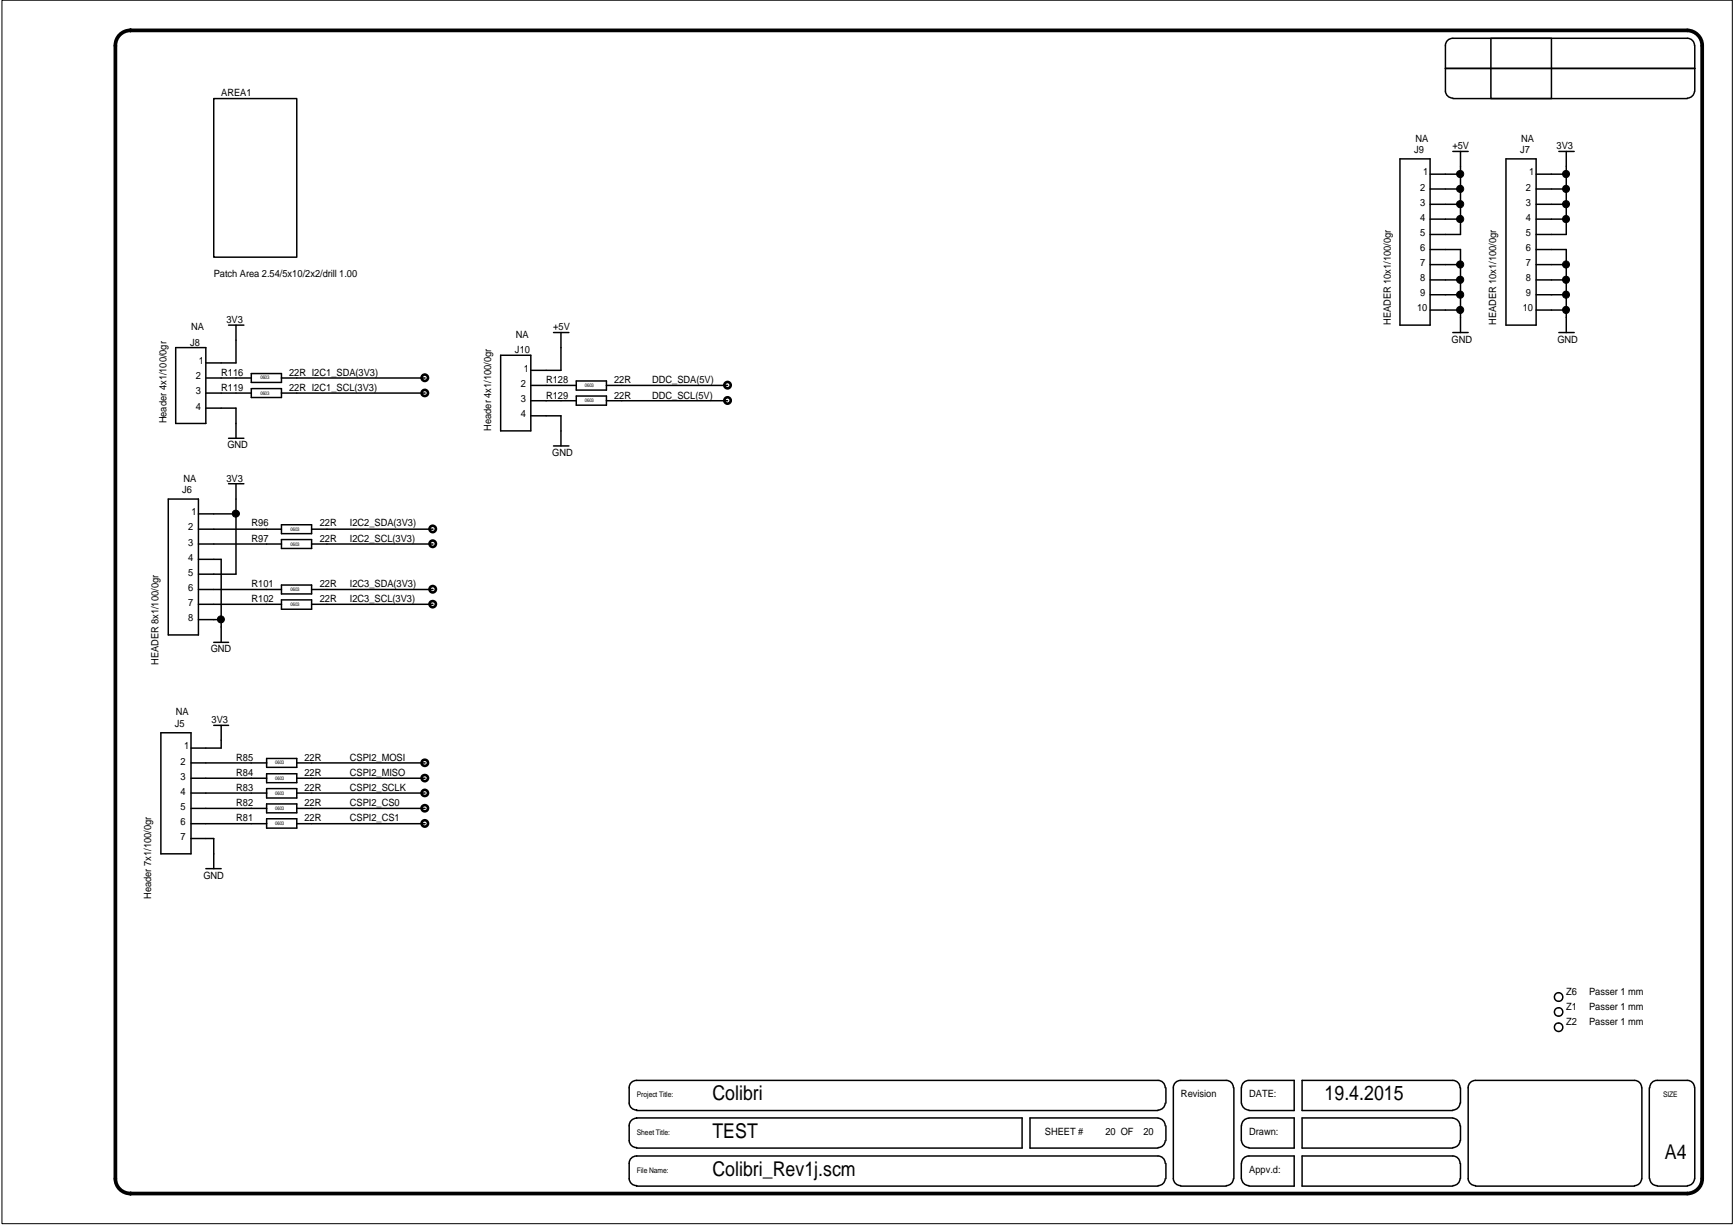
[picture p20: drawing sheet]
<svg xmlns="http://www.w3.org/2000/svg" width="297mm" height="210mm" viewBox="0 0 297 210" stroke-linecap="round" stroke-linejoin="round" font-family="sans-serif">
<defs><g id="words">
<g font-size="3.5">
<text x="122" y="188.5">Colibri</text>
<text x="226.9" y="188.5">19.4.2015</text>
<text x="122" y="194.9">TEST</text>
<text x="122" y="201.5">Colibri_Rev1j.scm</text>
<text x="285.2" y="198.6">A4</text>
</g>
<g font-size="1.7">
<text x="37.9" y="16.5">AREA1</text>
<text x="242.3" y="26.2">J9</text>
<text x="242.5" y="24.3">NA</text>
<text x="248.8" y="25.5">+5V</text>
<text x="260.4" y="26.2">J7</text>
<text x="260.6" y="24.3">NA</text>
<text x="266.7" y="25.5">3V3</text>
<text x="243.3" y="35.2">3</text>
<text x="243.3" y="32.7">2</text>
<text x="243.8" y="30.1">1</text>
<text x="261.4" y="35.2">3</text>
<text x="261.4" y="32.7">2</text>
<text x="262" y="30.1">1</text>
<text x="243.3" y="40.5">5</text>
<text x="243.3" y="37.8">4</text>
<text x="261.4" y="40.5">5</text>
<text x="261.4" y="37.8">4</text>
<text x="36.6" y="47.5">Patch Area 2.54/5x10/2x2/drill 1.00</text>
<text x="243.3" y="45.6">7</text>
<text x="243.3" y="43">6</text>
<text x="261.4" y="45.6">7</text>
<text x="261.4" y="43">6</text>
<text x="242.7" y="53.3">10</text>
<text x="243.3" y="50.8">9</text>
<text x="243.3" y="48.2">8</text>
<text x="260.9" y="53.3">10</text>
<text x="261.4" y="50.8">9</text>
<text x="261.4" y="48.2">8</text>
<text x="32.6" y="59.2">J8</text>
<text x="32.7" y="56.6">NA</text>
<text x="38.8" y="55.3">3V3</text>
<text x="88.4" y="57.9">NA</text>
<text x="94.7" y="56.6">+5V</text>
<text x="238.2" y="55.7" transform="rotate(-90 238.2 55.7)">HEADER 10x1/100/0gr</text>
<text x="248.7" y="58.7">GND</text>
<text x="256.3" y="55.7" transform="rotate(-90 256.3 55.7)">HEADER 10x1/100/0gr</text>
<text x="266.8" y="58.7">GND</text>
<text x="33.6" y="65">2</text>
<text x="34.1" y="62.4">1</text>
<text x="37.9" y="64.4">R116</text>
<text x="49.5" y="64.4">22R I2C1_SDA(3V3)</text>
<text x="88.2" y="60.5">J10</text>
<text x="89.7" y="63.8">1</text>
<text x="93.6" y="65.7">R128</text>
<text x="105.2" y="65.7">22R</text>
<text x="111.7" y="65.7">DDC_SDA(5V)</text>
<text x="33.6" y="67.6">3</text>
<text x="33.6" y="70.2">4</text>
<text x="37.9" y="66.9">R119</text>
<text x="49.5" y="66.9">22R I2C1_SCL(3V3)</text>
<text x="89.2" y="66.3">2</text>
<text x="89.2" y="68.9">3</text>
<text x="89.2" y="71.5">4</text>
<text x="93.6" y="68.3">R129</text>
<text x="105.2" y="68.3">22R</text>
<text x="111.7" y="68.3">DDC_SCL(5V)</text>
<text x="28.5" y="72.6" transform="rotate(-90 28.5 72.6)">Header 4x1/100/0gr</text>
<text x="38.9" y="76.8">GND</text>
<text x="84.2" y="73.8" transform="rotate(-90 84.2 73.8)">Header 4x1/100/0gr</text>
<text x="31.5" y="82.5">NA</text>
<text x="38.8" y="82.5">3V3</text>
<text x="94.6" y="78.1">GND</text>
<text x="31.2" y="84.4">J6</text>
<text x="32.8" y="88.3">1</text>
<text x="32.2" y="90.8">2</text>
<text x="32.2" y="93.5">3</text>
<text x="43.1" y="90.2">R96</text>
<text x="43.1" y="92.8">R97</text>
<text x="54.8" y="90.2">22R</text>
<text x="54.8" y="92.8">22R</text>
<text x="59.9" y="92.8">I2C2_SCL(3V3)</text>
<text x="59.9" y="90.2">I2C2_SDA(3V3)</text>
<text x="32.2" y="101.3">6</text>
<text x="32.2" y="98.6">5</text>
<text x="32.2" y="96.1">4</text>
<text x="43.1" y="100.6">R101</text>
<text x="54.8" y="100.6">22R</text>
<text x="59.9" y="100.6">I2C3_SDA(3V3)</text>
<text x="32.2" y="106.4">8</text>
<text x="32.2" y="103.8">7</text>
<text x="43.1" y="103.2">R102</text>
<text x="54.8" y="103.2">22R</text>
<text x="59.9" y="103.2">I2C3_SCL(3V3)</text>
<text x="27.2" y="114" transform="rotate(-90 27.2 114)">HEADER 8x1/100/0gr</text>
<text x="36.1" y="111.7">GND</text>
<text x="29.9" y="124.5">J5</text>
<text x="30.1" y="122.6">NA</text>
<text x="36.2" y="123.9">3V3</text>
<text x="30.9" y="131">2</text>
<text x="31.5" y="128.4">1</text>
<text x="40.5" y="130.4">R85</text>
<text x="52.2" y="130.4">22R</text>
<text x="59.9" y="130.4">CSPI2_MOSI</text>
<text x="30.9" y="133.6">3</text>
<text x="30.9" y="136.2">4</text>
<text x="40.5" y="132.9">R84</text>
<text x="40.5" y="135.6">R83</text>
<text x="52.2" y="132.9">22R</text>
<text x="52.2" y="135.6">22R</text>
<text x="59.9" y="132.9">CSPI2_MISO</text>
<text x="59.9" y="135.6">CSPI2_SCLK</text>
<text x="30.9" y="144">7</text>
<text x="30.9" y="141.4">6</text>
<text x="30.9" y="138.8">5</text>
<text x="40.5" y="138.1">R82</text>
<text x="40.5" y="140.7">R81</text>
<text x="52.2" y="138.1">22R</text>
<text x="52.2" y="140.7">22R</text>
<text x="59.9" y="138.1">CSPI2_CS0</text>
<text x="59.9" y="140.7">CSPI2_CS1</text>
<text x="25.9" y="154.1" transform="rotate(-90 25.9 154.1)">Header 7x1/100/0gr</text>
<text x="34.8" y="150.5">GND</text>
<text x="268.3" y="170.5">Z6</text>
<text x="268.3" y="173.1">Z1</text>
<text x="272.2" y="170.5">Passer 1 mm</text>
<text x="272.2" y="173.1">Passer 1 mm</text>
<text x="268.3" y="175.7">Z2</text>
<text x="272.2" y="175.7">Passer 1 mm</text>
<text x="202.3" y="188">Revision</text>
<text x="214" y="188">DATE:</text>
<text x="179" y="194.6">SHEET #</text>
<text x="189.4" y="194.6">20 OF</text>
<text x="195.9" y="194.6">20</text>
<text x="214" y="194.6">Drawn:</text>
<text x="214" y="201">Appv.d:</text>
</g>
<g font-size="1.3">
<text x="109.1" y="188">Project Title:</text>
<text x="284.9" y="188">SIZE</text>
<text x="109.1" y="194.4">Sheet Title:</text>
<text x="109.1" y="200.9">File Name:</text>
</g>
<g font-size=".9">
<text x="44.6" y="65">0603</text>
<text x="44.6" y="67.6">0603</text>
<text x="100.2" y="66.3">0603</text>
<text x="100.2" y="68.9">0603</text>
<text x="49.8" y="90.9">0603</text>
<text x="49.8" y="93.5">0603</text>
<text x="49.8" y="101.3">0603</text>
<text x="49.8" y="103.8">0603</text>
<text x="47.2" y="131">0603</text>
<text x="47.2" y="133.6">0603</text>
<text x="47.2" y="136.1">0603</text>
<text x="47.2" y="138.8">0603</text>
<text x="47.2" y="141.3">0603</text>
</g>
</g></defs>
<g fill="none" stroke="#000" stroke-width=".45">
<circle cx="72.8" cy="64.7" r=".55"/>
<circle cx="72.8" cy="67.3" r=".54"/>
<circle cx="124.6" cy="66" r=".55"/>
<circle cx="124.6" cy="68.6" r=".55"/>
<circle cx="74.1" cy="90.6" r=".55"/>
<circle cx="74.1" cy="93.2" r=".55"/>
<circle cx="74.1" cy="101" r=".55"/>
<circle cx="74.1" cy="103.5" r=".54"/>
<circle cx="72.8" cy="138.5" r=".54"/>
<circle cx="72.8" cy="130.7" r=".54"/>
<circle cx="72.8" cy="133.3" r=".54"/>
<circle cx="72.8" cy="135.9" r=".54"/>
<circle cx="72.8" cy="141.1" r=".55"/>
</g>
<g fill="none" stroke="#000" stroke-width=".26">
<path d="M36.6 16.9h14.2v27.2h-14.2zM247.6 11.7h42.7M248.9 16.9h40.1M255.4 6.6h10.4v10.3h-10.4zM290.3 7.8a1.23 1.23 0 0 0-1.3-1.2h-40.1a1.24 1.24 0 0 0-1.3 1.2v7.8a1.26 1.26 0 0 0 1.3 1.2M290.3 15.6a1.26 1.26 0 0 1-1.3 1.2M290.3 7.8v7.8M239.8 27.2h5.2v28.5h-5.2zM245 29.8h5.2M245 37.5h5.2M245 35h5.2M245 32.4h5.2"/>
<path d="M248.9 26h2.6M250.2 26v14.2h-5.2M258 27.2h5.1v28.5h-5.1zM263.1 29.8h5.2M263.1 37.5h5.2M263.1 35h5.2M263.1 32.4h5.2M267 26h2.7M268.3 26v14.2h-5.2M30.1 59.6h5.2v13h-5.2zM39.2 55.7h2.6M40.4 55.7v6.5h-5.1"/>
<path d="M94.8 57h2.6M96.1 57v6.5h-5.2M245 48h5.2M245 42.8h5.2v14.2M245 45.3h5.2M245 53.1h5.2M245 50.5h5.2M248.9 57h2.6M263.1 48h5.2M263.1 45.3h5.2M263.1 42.8h5.2v14.2M263.1 53.1h5.2"/>
<path d="M263.1 50.5h5.2M267 57h2.7M35.3 69.9h5.1v5.2M35.3 67.4h7.7M35.3 64.8h7.7M39.2 75.1h2.6M43 64h5.2v1.5h-5.2zM43 66.6h5.2v1.5h-5.2zM48.2 67.4h24.6M48.2 64.8h24.6M85.8 60.9h5.1v12.9h-5.1zM90.9 66h7.8"/>
<path d="M90.9 68.7h7.8M90.9 71.2h5.2v5.2M94.8 76.4h2.6M98.7 65.3h5.2v1.5h-5.2zM98.7 67.9h5.2v1.5h-5.2zM103.9 66h20.7M103.9 68.7h20.7M28.8 85.5h5.2v23.3h-5.2zM34 95.8h3.9v14.3M34 88.1h6.4M34 93.2h14.2M34 90.7h14.2"/>
<path d="M39.2 82.9h2.6M40.4 82.9v15.5h-6.4M48.2 89.9h5.2v1.5h-5.2zM48.2 92.5h5.2v1.5h-5.2zM53.4 93.2h20.8M53.4 90.7h20.8M34 103.5h14.2M34 101h14.2M34 106.2h3.9M36.6 110.1h2.6M48.2 100.2h5.2v1.6h-5.2zM48.2 102.8h5.2v1.6h-5.2z"/>
<path d="M53.4 103.5h20.8M53.4 101h20.8M27.6 125.6h5.1v20.7h-5.1zM32.7 130.7h13M32.7 133.4h13M32.7 135.9h13M32.7 138.5h13M36.6 124.3h2.6M37.9 124.3v3.9h-5.2M45.7 130h5.1v1.5h-5.1zM45.7 132.6h5.1v1.5h-5.1zM45.7 135.1h5.1v1.6h-5.1z"/>
<path d="M45.7 137.8h5.1v1.5h-5.1zM50.8 130.7h22M50.8 133.4h22M50.8 135.9h22M50.8 138.5h22M32.7 143.7h3.9v5.1M32.7 141.1h13M35.3 148.8h2.6M45.7 140.3h5.1v1.6h-5.1zM50.8 141.1h22M109 185.1h89.4a1.23 1.23 0 0 1 1.2 1.3M109 198.1h89.4a1.23 1.23 0 0 1 1.2 1.2"/>
<path d="M109 191.6h.1a1.27 1.27 0 0 0-1.3 1.3v2.6a1.26 1.26 0 0 0 1.3 1.1h-.1M109 190.3h89.4M109 191.6h66.1v5.1h-66.1M109.1 185.1a1.24 1.24 0 0 0-1.3 1.3v2.6a1.26 1.26 0 0 0 1.3 1.2h-.1M109.1 198.1a1.24 1.24 0 0 0-1.3 1.2v2.7a1.26 1.26 0 0 0 1.3 1.2h-.1M198.4 191.6a1.29 1.29 0 0 1 1.2 1.3M198.4 191.6h-22v5.1h22M199.6 195.5a1.22 1.22 0 0 1-1.2 1.1M199.6 189a1.22 1.22 0 0 1-1.2 1.2M199.7 186.4v2.6M199.7 192.9v2.6M199.7 199.3v2.7"/>
<path d="M211.3 186.4a1.23 1.23 0 0 0-1.2-1.3h-7.8a1.24 1.24 0 0 0-1.3 1.3v15.6a1.26 1.26 0 0 0 1.3 1.2M211.4 186.4v15.6M212.6 186.4v2.6M212.6 192.9v2.6M212.6 199.3v2.7M212.7 186.4a1.23 1.23 0 0 1 1.2-1.3h7.8v5.2h-7.8M212.7 189a1.29 1.29 0 0 0 1.2 1.2M212.7 195.5a1.26 1.26 0 0 0 1.2 1.1M212.7 199.3a1.24 1.24 0 0 1 1.2-1.2h7.8v5.1h-7.8M213.9 191.6a1.28 1.28 0 0 0-1.2 1.3M213.9 191.6h7.8v5.1h-7.8M248.9 191.6a1.29 1.29 0 0 1 1.2 1.3"/>
<path d="M248.9 191.6h-25.8v5.1h25.8M250.1 186.4a1.23 1.23 0 0 0-1.2-1.3h-25.8v5.2h25.8M250.1 189a1.22 1.22 0 0 1-1.2 1.2M250.1 195.5a1.22 1.22 0 0 1-1.2 1.1M250.1 199.3a1.23 1.23 0 0 0-1.2-1.2h-25.8v5.1h25.8M250.2 186.4v2.6M250.2 192.9v2.6M250.2 199.3v2.7M281.2 186.4a1.23 1.23 0 0 0-1.2-1.3h-27.2a1.24 1.24 0 0 0-1.3 1.3v15.6a1.26 1.26 0 0 0 1.3 1.2M281.3 186.4v15.6M282.5 186.4v15.6M282.6 186.4a1.23 1.23 0 0 1 1.3-1.3h5.1a1.23 1.23 0 0 1 1.3 1.3"/>
<path d="M290.3 186.4v15.6M109 203.2h89.4M199.6 202a1.22 1.22 0 0 1-1.2 1.2M202.3 203.2h7.8M211.3 202a1.22 1.22 0 0 1-1.2 1.2M212.7 202a1.29 1.29 0 0 0 1.2 1.2M250.1 202a1.22 1.22 0 0 1-1.2 1.2M252.8 203.2h27.2M281.2 202a1.26 1.26 0 0 1-1.2 1.2M282.6 202a1.23 1.23 0 0 0 1.3 1.2M283.9 203.2h5.1M290.3 202a1.26 1.26 0 0 1-1.3 1.2"/>
<circle cx="267" cy="173.4" r=".73"/>
<circle cx="267" cy="176" r=".72"/>
<circle cx="267" cy="170.8" r=".74"/>
</g>
<g fill="#000">
<circle cx="250.1" cy="37.5" r=".61"/>
<circle cx="250.1" cy="29.8" r=".61"/>
<circle cx="250.1" cy="35" r=".61"/>
<circle cx="250.1" cy="32.4" r=".61"/>
<circle cx="268.3" cy="37.5" r=".61"/>
<circle cx="268.3" cy="29.8" r=".6"/>
<circle cx="268.3" cy="35" r=".6"/>
<circle cx="268.3" cy="32.4" r=".6"/>
<circle cx="250.1" cy="50.5" r=".61"/>
<circle cx="250.1" cy="47.9" r=".61"/>
<circle cx="250.1" cy="45.3" r=".61"/>
<circle cx="250.1" cy="53.1" r=".61"/>
<circle cx="268.3" cy="50.5" r=".61"/>
<circle cx="268.3" cy="47.9" r=".6"/>
<circle cx="268.3" cy="45.3" r=".6"/>
<circle cx="268.3" cy="53.1" r=".6"/>
<circle cx="40.4" cy="88" r=".61"/>
<circle cx="37.8" cy="106.1" r=".6"/>
</g>
<g fill="none" stroke="#000" stroke-width=".17">
<path d="M.3 0h296.5v209.7h-296.5z"/>
<circle cx="250.1" cy="37.5" r=".61"/>
<circle cx="250.1" cy="35" r=".61"/>
<circle cx="250.1" cy="29.8" r=".61"/>
<circle cx="250.1" cy="32.4" r=".61"/>
<circle cx="268.3" cy="37.5" r=".61"/>
<circle cx="268.3" cy="35" r=".6"/>
<circle cx="268.3" cy="29.8" r=".6"/>
<circle cx="268.3" cy="32.4" r=".6"/>
<circle cx="250.1" cy="50.5" r=".61"/>
<circle cx="250.1" cy="47.9" r=".61"/>
<circle cx="250.1" cy="45.3" r=".61"/>
<circle cx="250.1" cy="53.1" r=".61"/>
<circle cx="268.3" cy="50.5" r=".61"/>
<circle cx="268.3" cy="47.9" r=".6"/>
<circle cx="268.3" cy="45.3" r=".6"/>
<circle cx="268.3" cy="53.1" r=".6"/>
<circle cx="40.4" cy="88" r=".61"/>
<circle cx="37.8" cy="106.1" r=".6"/>
</g>
<path d="M20.3 6.2a2.57 2.57 0 0 1 2.1-1h266.6a2.61 2.61 0 0 1 2.6 2.6v194.2a2.57 2.57 0 0 1-2.6 2.5h-266.6a2.56 2.56 0 0 1-2.6-2.5v-194.2a2.59 2.59 0 0 1 .5-1.6z" fill="none" stroke="#000" stroke-width=".64"/>
<use href="#words"/>
</svg>
